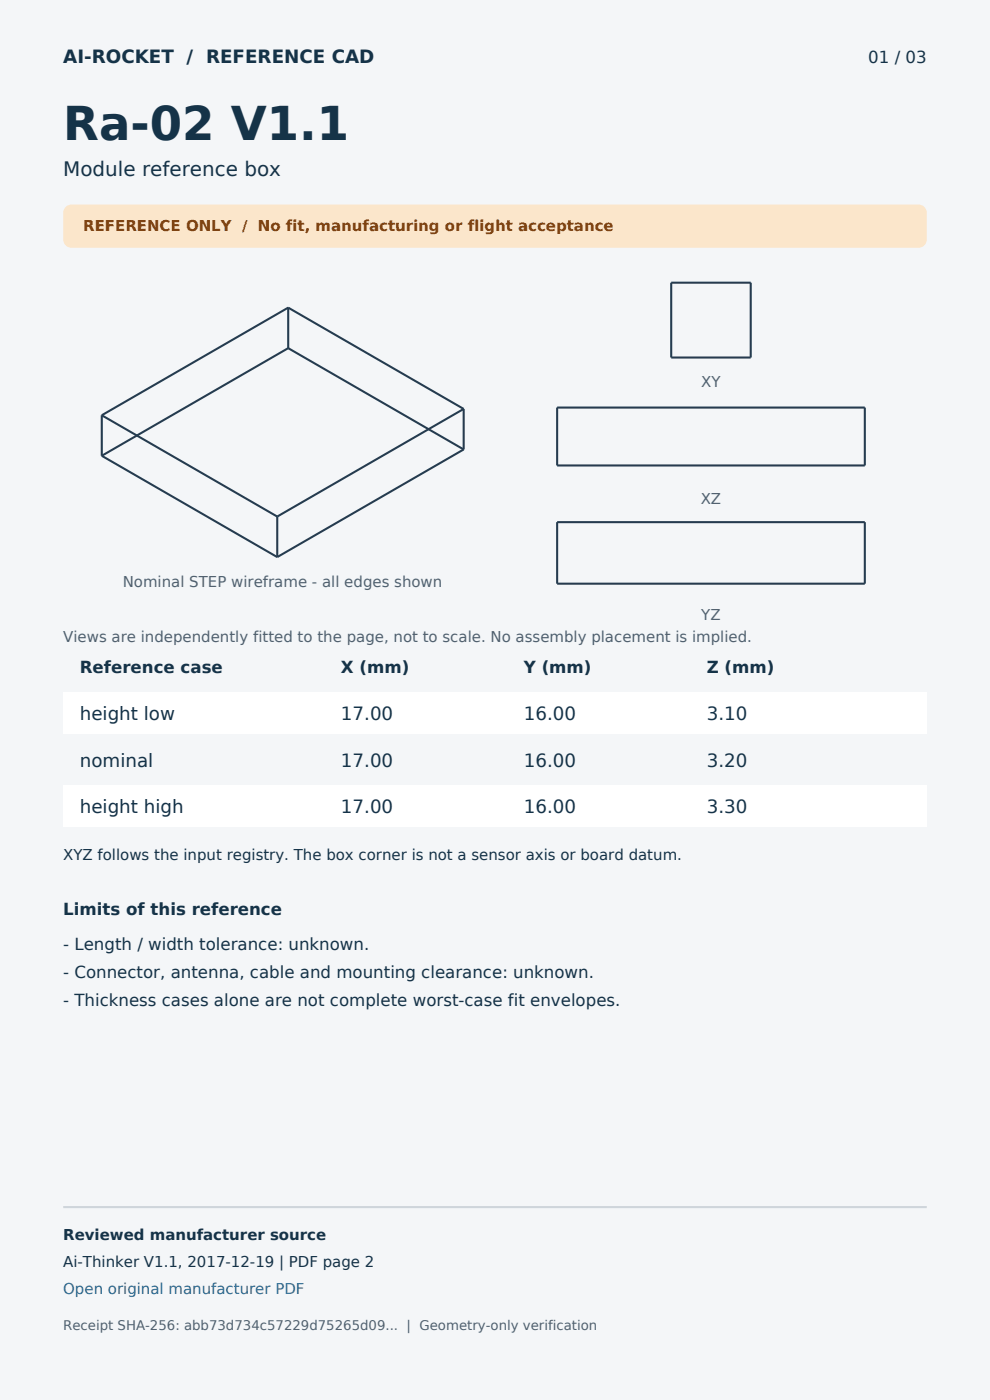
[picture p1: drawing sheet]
<svg xmlns="http://www.w3.org/2000/svg" width="210mm" height="297mm" viewBox="0 0 210 297" stroke-linecap="round" stroke-linejoin="round" font-family="sans-serif">
<defs><g id="words">
<text font-size="9.9" fill="#153348" x="13.4" y="29.6">Ra-02 V1.1</text>
<text font-size="4.2" fill="#153348" x="13.4" y="37.4">Module reference box</text>
<g font-size="3.9" fill="#153348">
<text x="13.4" y="13.4">AI-ROCKET / REFERENCE CAD</text>
<text x="16.9" y="152.8">height low</text>
<text x="72.3" y="152.8">17.00</text>
<text x="111.1" y="152.8">16.00</text>
<text x="149.9" y="152.8">3.10</text>
<text x="16.9" y="162.6">nominal</text>
<text x="72.3" y="162.6">17.00</text>
<text x="111.1" y="162.6">16.00</text>
<text x="149.9" y="162.6">3.20</text>
<text x="16.9" y="172.5">height high</text>
<text x="72.3" y="172.5">17.00</text>
<text x="111.1" y="172.5">16.00</text>
<text x="149.9" y="172.5">3.30</text>
</g>
<g font-size="3.5" fill="#153348">
<text x="184.2" y="13.4">01 / 03</text>
<text x="16.9" y="142.9">Reference case</text>
<text x="72.3" y="142.9">X (mm)</text>
<text x="111.1" y="142.9">Y (mm)</text>
<text x="149.9" y="142.9">Z (mm)</text>
<text x="13.4" y="194">Limits of this reference</text>
<text x="13.4" y="201.4">- Length / width tolerance: unknown.</text>
<text x="13.4" y="207.4">- Connector, antenna, cable and mounting clearance: unknown.</text>
<text x="13.4" y="213.4">- Thickness cases alone are not complete worst-case fit envelopes.</text>
</g>
<text font-size="3.2" fill="#7e4312" x="17.6" y="49">REFERENCE ONLY / No fit, manufacturing or flight acceptance</text>
<g font-size="3.2" fill="#54616e">
<text x="148.8" y="82.2">XY</text>
<text x="148.6" y="106.9">XZ</text>
<text x="26" y="124.5">Nominal STEP wireframe - all edges shown</text>
<text x="148.8" y="131.6">YZ</text>
</g>
<text font-size="3.2" fill="#53616d" x="13.4" y="136.2">Views are independently fitted to the page, not to scale. No assembly placement is implied.</text>
<g font-size="3.2" fill="#153348">
<text x="13.4" y="182.4">XYZ follows the input registry. The box corner is not a sensor axis or board datum.</text>
<text x="13.4" y="263.1">Reviewed manufacturer source</text>
<text x="13.4" y="268.8">Ai-Thinker V1.1, 2017-12-19 | PDF page 2</text>
</g>
<text font-size="3.2" fill="#216fa0" x="13.4" y="274.4">Open original manufacturer PDF</text>
<text font-size="2.8" fill="#53616d" x="13.4" y="282.2">Receipt SHA-256: abb73d734c57229d75265d09... | Geometry-only verification</text>
</g></defs>
<path d="M0 0h210v297h-210z" fill-rule="evenodd" fill="#f4f6f8"/>
<path d="M13.9 43.9l.8-.4 .5-.1h179.6a1.76 1.76 0 0 1 1.8 1.8v5.6a1.76 1.76 0 0 1-1.8 1.8h-179.6a1.76 1.76 0 0 1-1.8-1.8v-5.6l.1-.5z" fill-rule="evenodd" fill="#fbe6cb"/>
<g fill="none" stroke="#263b4f" stroke-width=".44">
<path d="M142.4 60h16.8v15.8h-16.8zM61.1 73.9l-39.5 22.8M61.1 65.3l-39.5 22.8M61.1 65.3v8.6M61.1 73.9l37.3 21.4M61.1 65.3l37.3 21.5M21.6 88.1v8.6M21.6 96.7l37.2 21.5M21.6 88.1l37.2 21.5M98.4 95.3l-39.6 22.9M98.4 86.8l-39.6 22.8M98.4 86.8v8.5"/>
<path d="M118.2 86.5h65.2v12.2h-65.2zM58.8 109.6v8.6M118.2 110.8h65.2v13h-65.2z"/>
</g>
<g fill="#fff">
<path d="M13.4 146.8h183.2v8.8h-183.2z" fill-rule="evenodd"/>
<path d="M13.4 166.5h183.2v8.8h-183.2z" fill-rule="evenodd"/>
</g>
<path d="M13.4 256.1h183.2" fill="none" stroke="#ced5db" stroke-width=".44"/>
<use href="#words"/>
</svg>
